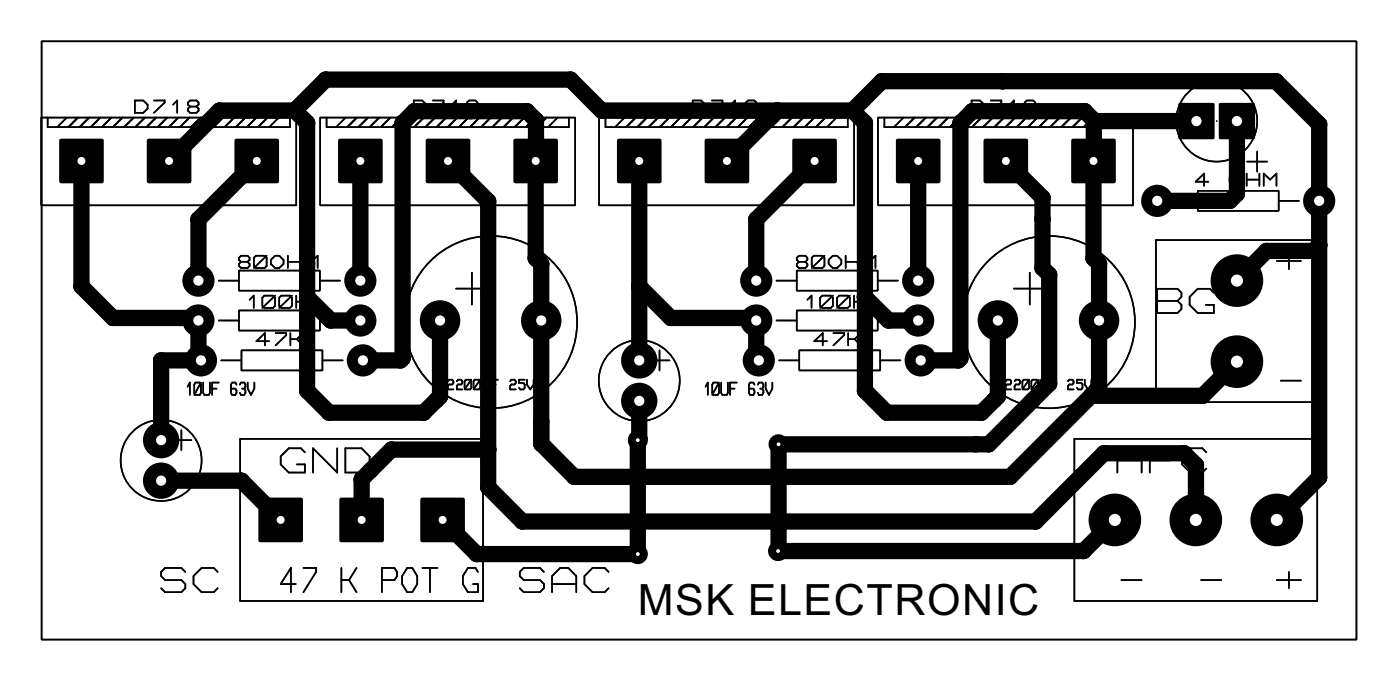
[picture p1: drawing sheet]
<svg xmlns="http://www.w3.org/2000/svg" width="88mm" height="43mm" viewBox="0 0 88 43" stroke-linecap="round" stroke-linejoin="round" font-family="sans-serif">
<defs><g id="words">
<text font-size="3" x="40" y="38.5">MSK ELECTRONIC</text>
</g></defs>
<g fill="#000">
<path d="M3.7 8.7h2.8l-.1 2.8-2.7-.1z" fill-rule="evenodd"/>
<path d="M9.2 8.7h2.7l.1 2.7-2.7 .1z" fill-rule="evenodd"/>
<path d="M14.7 8.7h2.7l.1 2.7-2.7 .1z" fill-rule="evenodd"/>
<path d="M21.2 8.7h2.7l.1 2.7-2.7 .1z" fill-rule="evenodd"/>
<path d="M26.7 8.7h2.7l.1 2.7-2.7 .1z" fill-rule="evenodd"/>
<path d="M32.3 8.7h2.7l-.1 2.8-2.7-.1z" fill-rule="evenodd"/>
<path d="M38.8 8.7h2.7l-.1 2.8-2.7-.1z" fill-rule="evenodd"/>
<path d="M44.3 8.7h2.7l-.1 2.8-2.7-.1z" fill-rule="evenodd"/>
<path d="M49.8 8.7h2.7l-.1 2.8-2.7-.1z" fill-rule="evenodd"/>
<path d="M56.2 8.7h2.7l.1 2.7-2.7 .1z" fill-rule="evenodd"/>
<path d="M61.7 8.7h2.8l-.1 2.8-2.7-.1z" fill-rule="evenodd"/>
<path d="M67.2 8.7h2.7l.1 2.7-2.7 .1z" fill-rule="evenodd"/>
<path d="M74 6.5h2.2v2.2h-2.2z" fill-rule="evenodd"/>
<path d="M76.5 6.5h2.2v2.2h-2.2z" fill-rule="evenodd"/>
<path d="M16.2 31.2h2.7l.1 2.7-2.7 .1z" fill-rule="evenodd"/>
<path d="M21.3 31.2h2.7l.1 2.7-2.8 .1z" fill-rule="evenodd"/>
<path d="M26.4 31.2h2.7v2.7l-2.7 .1z" fill-rule="evenodd"/>
<circle cx="5.1" cy="17.9" r=".51"/>
<circle cx="7.1" cy="19.9" r=".51"/>
<circle cx="12.3" cy="19.9" r=".51"/>
<circle cx="12.4" cy="17.6" r="1.01"/>
<circle cx="12.4" cy="13.7" r=".51"/>
<circle cx="13.8" cy="6.9" r=".51"/>
<circle cx="18.5" cy="6.9" r=".51"/>
<circle cx="19.3" cy="16.5" r=".51"/>
<circle cx="19.3" cy="18.6" r=".51"/>
<circle cx="19.3" cy="7.7" r=".51"/>
<circle cx="20.4" cy="5" r=".51"/>
<circle cx="20.5" cy="19.8" r=".51"/>
<circle cx="22.6" cy="17.6" r="1.01"/>
<circle cx="25.3" cy="7.7" r=".51"/>
<circle cx="26" cy="7" r=".51"/>
<circle cx="29.5" cy="7" r=".51"/>
<circle cx="30.6" cy="12.6" r=".51"/>
<circle cx="33.1" cy="7" r=".51"/>
<circle cx="33.6" cy="16.2" r=".51"/>
<circle cx="33.6" cy="7.5" r=".51"/>
<circle cx="33.6" cy="10.1" r=".51"/>
<circle cx="34" cy="16.5" r=".51"/>
<circle cx="35.8" cy="5" r=".51"/>
<circle cx="37.7" cy="6.9" r=".51"/>
<circle cx="40.1" cy="17.9" r=".51"/>
<circle cx="42.1" cy="19.9" r=".51"/>
<circle cx="47.3" cy="19.9" r=".51"/>
<circle cx="47.4" cy="17.6" r="1.01"/>
<circle cx="47.4" cy="13.7" r=".51"/>
<circle cx="48.8" cy="6.9" r=".51"/>
<circle cx="53.5" cy="6.9" r=".51"/>
<circle cx="54.3" cy="16.5" r=".51"/>
<circle cx="54.3" cy="7.7" r=".51"/>
<circle cx="54.3" cy="18.6" r=".51"/>
<circle cx="55.3" cy="5.1" r=".51"/>
<circle cx="55.5" cy="19.8" r=".51"/>
<circle cx="57.6" cy="17.6" r="1.01"/>
<circle cx="60.3" cy="7.7" r=".51"/>
<circle cx="61" cy="7" r=".51"/>
<circle cx="62.9" cy="5.1" r=".51"/>
<circle cx="64.5" cy="7" r=".51"/>
<circle cx="65.4" cy="16.8" r=".51"/>
<circle cx="65.4" cy="12.4" r=".51"/>
<circle cx="65.4" cy="13.7" r=".51"/>
<circle cx="65.8" cy="17.2" r=".51"/>
<circle cx="68.1" cy="7" r=".51"/>
<circle cx="68.6" cy="16.2" r=".51"/>
<circle cx="68.6" cy="7.5" r=".51"/>
<circle cx="68.6" cy="10.1" r=".51"/>
<circle cx="68.7" cy="7.6" r=".51"/>
<circle cx="69" cy="16.5" r=".51"/>
<circle cx="72.6" cy="12.6" r="1.01"/>
<circle cx="77.2" cy="12.6" r=".51"/>
<circle cx="77.6" cy="17.6" r="1.65"/>
<circle cx="77.6" cy="12.1" r=".51"/>
<circle cx="79.5" cy="15.7" r=".51"/>
<circle cx="80.1" cy="5.1" r=".51"/>
<circle cx="82.4" cy="15.7" r=".51"/>
<circle cx="82.8" cy="12.6" r="1.01"/>
<circle cx="82.8" cy="7.8" r=".51"/>
<circle cx="82.8" cy="15.4" r=".51"/>
<circle cx="10.1" cy="30.1" r="1.14"/>
<circle cx="10.1" cy="27.6" r="1.14"/>
<circle cx="10.1" cy="22.6" r=".51"/>
<circle cx="12.4" cy="20.1" r="1.01"/>
<circle cx="12.4" cy="22.4" r=".51"/>
<circle cx="12.6" cy="22.6" r="1.01"/>
<circle cx="15.1" cy="30.1" r=".51"/>
<circle cx="19.3" cy="24.5" r=".51"/>
<circle cx="20.6" cy="25.9" r=".51"/>
<circle cx="20.7" cy="20.1" r=".51"/>
<circle cx="22.6" cy="20.1" r="1.01"/>
<circle cx="22.7" cy="30" r=".51"/>
<circle cx="22.8" cy="22.6" r="1.01"/>
<circle cx="23.3" cy="29.5" r=".51"/>
<circle cx="24.6" cy="28.2" r=".51"/>
<circle cx="25.1" cy="22.6" r=".51"/>
<circle cx="25.3" cy="22.5" r=".51"/>
<circle cx="26.6" cy="25.9" r=".51"/>
<circle cx="27.4" cy="25.1" r=".51"/>
<circle cx="27.6" cy="20.1" r="1.27"/>
<circle cx="27.6" cy="24.8" r=".51"/>
<circle cx="29.9" cy="34.7" r=".51"/>
<circle cx="30.6" cy="30.5" r=".51"/>
<circle cx="30.6" cy="28.2" r=".51"/>
<circle cx="32.8" cy="32.7" r=".51"/>
<circle cx="34" cy="20.1" r="1.27"/>
<circle cx="34" cy="27.8" r=".51"/>
<circle cx="34" cy="26.4" r=".51"/>
<circle cx="36" cy="29.9" r=".51"/>
<circle cx="40" cy="34.7" r=".51"/>
<circle cx="40" cy="27.6" r=".51"/>
<circle cx="40" cy="34.7" r=".63"/>
<circle cx="40" cy="27.6" r=".63"/>
<circle cx="40.1" cy="25.1" r="1.14"/>
<circle cx="40.1" cy="22.6" r="1.14"/>
<circle cx="40.1" cy="27.5" r=".51"/>
<circle cx="47.4" cy="20.1" r="1.01"/>
<circle cx="47.4" cy="22.4" r=".51"/>
<circle cx="47.6" cy="22.6" r="1.01"/>
<circle cx="48.8" cy="34.5" r=".51"/>
<circle cx="48.8" cy="34.5" r=".63"/>
<circle cx="48.8" cy="27.8" r=".51"/>
<circle cx="48.8" cy="27.9" r=".63"/>
<circle cx="48.8" cy="27.8" r=".38"/>
<circle cx="54.3" cy="24.5" r=".51"/>
<circle cx="55.6" cy="25.9" r=".51"/>
<circle cx="55.7" cy="20.1" r=".51"/>
<circle cx="57.6" cy="20.1" r="1.01"/>
<circle cx="57.8" cy="22.6" r="1.01"/>
<circle cx="60.1" cy="22.6" r=".51"/>
<circle cx="60.3" cy="22.5" r=".51"/>
<circle cx="61.2" cy="27.8" r=".51"/>
<circle cx="61.6" cy="25.9" r=".51"/>
<circle cx="62" cy="27.8" r=".51"/>
<circle cx="62.4" cy="25.1" r=".51"/>
<circle cx="62.6" cy="20.1" r="1.27"/>
<circle cx="62.6" cy="24.8" r=".51"/>
<circle cx="63.4" cy="29.9" r=".51"/>
<circle cx="64.8" cy="25.1" r=".51"/>
<circle cx="65" cy="32.7" r=".51"/>
<circle cx="65.8" cy="24" r=".51"/>
<circle cx="68" cy="34.5" r=".51"/>
<circle cx="68.5" cy="24.8" r=".51"/>
<circle cx="69" cy="20.1" r="1.27"/>
<circle cx="69" cy="24.3" r=".51"/>
<circle cx="69.3" cy="28.4" r=".51"/>
<circle cx="69.9" cy="32.6" r="1.65"/>
<circle cx="74.3" cy="28.4" r=".51"/>
<circle cx="75" cy="32.6" r="1.65"/>
<circle cx="75" cy="29.1" r=".51"/>
<circle cx="75" cy="32.6" r=".51"/>
<circle cx="75.5" cy="24.8" r=".51"/>
<circle cx="77.6" cy="22.7" r="1.65"/>
<circle cx="80.1" cy="32.6" r="1.65"/>
<circle cx="82.8" cy="29.9" r=".51"/>
</g>
<g fill="none" stroke="#000" stroke-width=".1">
<path d="M2.6 7.4h16v5.5h-16zM2.6 2.6h82.5v37.5h-82.5zM3 7.4v.6h15.2v-.6M4.2 7.4l-.6 .6M4.9 7.4l-.6 .6M5.6 7.4l-.6 .6M6.3 7.4l-.6 .6M7 7.4l-.6 .6M7.7 7.4l-.6 .6M8.4 7.4l-.6 .6M8.5 6.3h.5l.3 .3v.2l-.3 .3h-.5zM9.1 7.4l-.6 .6"/>
<path d="M9.7 6.3h.6v.1l-.6 .7M9.8 7.4l-.6 .6M10.5 7.4l-.6 .6M10.9 6.6l.2-.3v.8M11.2 7.4l-.6 .6M11.9 7.4l-.6 .6M11.9 6.7l-.1-.1v-.2l.1-.1h.4l.2 .1-.2 .3M11.9 6.7l-.1 .1v.1l.1 .2h.4l.2-.2-.2-.2M11.9 6.7h.4M12.6 7.4l-.6 .6M13.3 7.4l-.6 .6M13.7 17.6h1.3"/>
<path d="M14 7.4l-.6 .6M14.7 7.4l-.6 .6M15 17h5.1v1.2h-5.1zM15 19.5h5.1v1.2h-5.1zM15.1 16.4l-.1-.1v-.1l.1-.2h.4l.2 .2-.2 .2M15.1 16.4l-.1 .1v.2l.1 .1h.4l.2-.1-.2-.3M15.1 16.4h.4M15.4 7.4l-.6 .6M15.7 18.8l.2-.3v.8M16.1 16h.5l.1 .2v.5l-.1 .1h-.5l-.2-.1v-.5zM16.1 7.4l-.6 .6M16.6 18.5h.5l.2 .2v.5l-.2 .1h-.5l-.1-.1v-.5z"/>
<path d="M16.7 16l-.8 .8M16.8 7.4l-.6 .6M17 16.3l.3-.3h.2l.3 .3v.2l-.3 .3h-.2l-.3-.3zM17.3 18.5l-.8 .8M17.5 7.4l-.6 .6M17.5 18.7l.1-.2h.6l.1 .2v.5l-.1 .1h-.6l-.1-.1zM18.1 16.4h.8M18.1 16v.8M18.3 18.5l-.8 .8M18.6 18.5v.8M18.6 18.9h.4M18.9 16v.8"/>
<path d="M19 18.9l.4 .4M19.1 16.8v-.8l.4 .4 .4-.4v.8M19.4 18.5l-.4 .4M20.1 17.6h1.2M20.1 7.4h16v5.5h-16zM20.5 7.4v.6h15.2v-.6M21.7 7.4l-.6 .6M22.4 7.4l-.6 .6M23.1 7.4l-.6 .6M23.8 7.4l-.6 .6M24.5 7.4l-.6 .6M25.2 7.4l-.6 .6"/>
<path d="M25.9 7.4l-.6 .6M26 6.3h.5l.3 .3v.2l-.3 .3h-.5zM26.6 7.4l-.6 .6M27.2 6.3h.6v.1l-.6 .7M27.3 7.4l-.6 .6M28 7.4l-.6 .6M28.4 6.6l.2-.3v.8M28.6 18.1h2M28.7 7.4l-.6 .6M29.4 7.4l-.6 .6M29.4 6.7l-.1-.1v-.2l.1-.1h.4l.2 .1-.2 .3M29.4 6.7l-.1 .1v.1l.1 .2h.4l.2-.2-.2-.2"/>
<path d="M29.4 6.7h.4M29.6 17.1v2M30.1 7.4l-.6 .6M30.8 7.4l-.6 .6M31.5 7.4l-.6 .6M32.2 7.4l-.6 .6M32.9 7.4l-.6 .6M33.6 7.4l-.6 .6M34.3 7.4l-.6 .6M35 7.4l-.6 .6M37.6 7.4h16v5.5h-16zM38 7.4v.6h15.2v-.6"/>
<path d="M39.2 7.4l-.6 .6M39.9 7.4l-.6 .6M40.6 7.4l-.6 .6M41.3 7.4l-.6 .6M42 7.4l-.6 .6M42.7 7.4l-.6 .6M43.4 7.4l-.6 .6M43.5 6.3h.5l.3 .3v.2l-.3 .3h-.5zM44.1 7.4l-.6 .6M44.7 6.3h.6v.1l-.6 .7M44.8 7.4l-.6 .6M45.5 7.4l-.6 .6"/>
<path d="M45.9 6.6l.2-.3v.8M46.2 7.4l-.6 .6M46.9 7.4l-.6 .6M46.9 6.7l-.1-.1v-.2l.1-.1h.4l.2 .1-.2 .3M46.9 6.7l-.1 .1v.1l.1 .2h.4l.2-.2-.2-.2M46.9 6.7h.4M47.6 7.4l-.6 .6M48.3 7.4l-.6 .6M48.7 17.6h1.3M49 7.4l-.6 .6M49.7 7.4l-.6 .6M50 17h5.1v1.2h-5.1z"/>
<path d="M50 19.5h5.1v1.2h-5.1zM50.1 16.4l-.1-.1v-.1l.1-.2h.4l.2 .2-.2 .2M50.1 16.4h.4M50.1 16.4l-.1 .1v.2l.1 .1h.4l.2-.1-.2-.3M50.4 7.4l-.6 .6M50.7 18.8l.2-.3v.8M51.1 16h.5l.1 .2v.5l-.1 .1h-.5l-.2-.1v-.5zM51.1 7.4l-.6 .6M51.6 18.5h.5l.2 .2v.5l-.2 .1h-.5l-.1-.1v-.5zM51.7 16l-.8 .8M51.8 7.4l-.6 .6M52 16.3l.3-.3h.2l.3 .3v.2l-.3 .3h-.2l-.3-.3z"/>
<path d="M52.3 18.5l-.8 .8M52.5 7.4l-.6 .6M52.6 18.5h.6l.1 .2v.5l-.1 .1h-.6l-.1-.1v-.5zM53.1 16.4h.8M53.1 16v.8M53.3 18.5l-.8 .8M53.6 18.9h.4M53.6 18.5v.8M53.9 16v.8M54 18.9l.4 .4M54.1 16.8v-.8l.4 .4 .4-.4v.8M54.4 18.5l-.4 .4"/>
<path d="M55.1 17.6h1.2M55.1 7.4h16v5.5h-16zM55.5 7.4v.6h15.2v-.6M56.7 7.4l-.6 .6M57.4 7.4l-.6 .6M58.1 7.4l-.6 .6M58.8 7.4l-.6 .6M59.5 7.4l-.6 .6M60.2 7.4l-.6 .6M60.9 7.4l-.6 .6M61 6.3h.5l.3 .3v.2l-.3 .3h-.5zM61.6 7.4l-.6 .6"/>
<path d="M62.2 6.3h.6v.1l-.6 .7M62.3 7.4l-.6 .6M63 7.4l-.6 .6M63.4 6.6l.2-.3v.8M63.6 18.1h2M63.7 7.4l-.6 .6M64.4 7.4l-.6 .6M64.4 6.7l-.1-.1v-.2l.1-.1h.4l.2 .1-.2 .3M64.4 6.7l-.1 .1v.1l.1 .2h.4l.2-.2-.2-.2M64.4 6.7h.4M64.6 17.1v2M65.1 7.4l-.6 .6"/>
<path d="M65.8 7.4l-.6 .6M66.5 7.4l-.6 .6M67.2 7.4l-.6 .6M67.9 7.4l-.6 .6M68.6 7.4l-.6 .6M69.3 7.4l-.6 .6M70 7.4l-.6 .6M72.5 15h10.2v10.2h-10.2zM72.6 18.1h1.3l.2 .2v.3l-.2 .3 .2 .2v.3l-.2 .2h-1.3zM72.6 18.9h1.3M73.9 12.6h1.2M75.1 12h5.1v1.2h-5.1z"/>
<path d="M75.8 11.4h-.8l.5-.5v.7M76.2 18.3l-.3-.2h-.8l-.5 .5v.5l.5 .5h1.1v-.5h-.5M76.3 7.6h.1M77.1 11.1l.3-.2h.3l.2 .2v.3l-.2 .2h-.3l-.3-.2zM78.2 10.9v.7M78.2 11.3h.8M78.2 10.1h1.3M78.9 9.5v1.3M79 10.9v.7M79.3 11.6v-.7l.4 .4 .4-.4v.7M80.1 16.4h1.5M80.2 12.6h1.3"/>
<path d="M80.9 15.8v1.1M10.7 27.6h1.3M11.4 27v1.2M11.6 35.8l-.2-.2h-1l-.3 .2v.3l.3 .3h1l.2 .2v.3l-.2 .2h-1l-.3-.2M11.8 24.2l.1-.2v.7M12.3 24h.2l.1 .1-.1 .6h-.2l-.1-.1zM12.6 24l-.4 .7M12.7 24l.1 .7h.3l.1-.1v-.6M13.3 24.4h.3M13.7 35.8l-.3-.2h-.8l-.5 .5v.5l.5 .5h.8l.3-.2M13.7 20.1h1.3M13.7 24h-.4v.7"/>
<path d="M13.9 22.6h1.2M14.8 24.1v-.1h-.2l-.1 .1v.5l.1 .1h.2v-.1v-.2h-.3M15 24.1l.1-.1h.2l.1 .1-.1 .3M15.1 27.5h15.2v10.2h-15.2zM15.1 22h5.1v1.2h-5.1zM15.2 24.4h.1M15.3 24.4l.1 .1-.1 .2h-.2l-.1-.1M15.5 24v.4l.2 .3 .3-.3v-.4M16.9 21.4h-.8l.5-.5v.7M17.3 20.9h.7v.1l-.7 .6M18.2 20.9v.7M18.2 21.3h.4"/>
<path d="M18.6 36.6h-1l.6-1v1.5M18.6 21.3l.4 .3M19 20.9l-.4 .4M19 35.6h.8v.2l-.8 1.3M19.1 28.3l-.2-.2h-.8l-.5 .5v.5l.5 .5h1v-.5h-.5M20.1 20.1h1.2M20.2 22.6h1.3M21.2 28.1v1.5l-1.6-1.5v1.5M21.4 36.4h.5M21.4 35.6v1.5M21.7 28.1h1l.5 .5v.5l-.5 .5h-1zM21.9 36.4l.5 .7"/>
<path d="M22.4 35.6l-.5 .8M24 36.4h.7l.2-.3v-.3l-.2-.2h-.7v1.5M25.5 35.6h.4l.3 .5v.5l-.3 .5h-.4l-.3-.5v-.5zM26.5 35.6h.9M27 35.6v1.5M28.1 23.9l.1-.1h.2v.1v.2h-.2l-.1 .1v.2h.3M28.7 23.9v-.1h.2l.1 .1-.1 .2h-.2v.1v.2h.3M29.2 23.8h.3l.1 .1-.1 .5h-.3l-.1-.1zM29.6 23.8l-.5 .6M29.8 23.8h.3v.1v.5h-.3l-.1-.1zM30 35.8l-.2-.2h-.4l-.4 .5v.5l.4 .5h.6v-.5h-.3M30.1 23.8l-.4 .6"/>
<path d="M30.3 23.8v.6h.3l.1-.1v-.5M30.8 24.1h.3M31.2 23.8h-.4v.6M32 23.9l.1-.1h.2l.1 .1-.1 .2h-.2l-.1 .1v.2h.4M32.9 23.8h-.3v.2h.2l.1 .1-.1 .3h-.2v-.1M33.1 23.8v.3l.2 .3 .2-.3v-.3M34.1 35.8l-.2-.2h-1l-.3 .2v.3l.3 .3h1l.2 .2v.3l-.2 .2h-1l-.3-.2M34.6 36.6h1.6M34.6 37.1v-1l.5-.5h.6l.5 .5v1M38.2 35.8l-.3-.2h-.7l-.5 .5v.5l.5 .5h.7l.3-.2M40.7 22.6h1.3M41.4 22v1.2"/>
<path d="M44.3 24.2l.1-.2v.7M44.8 24h.2l.1 .1-.1 .6h-.2l-.1-.1zM45.1 24l-.4 .7M45.2 24l.1 .7h.3l.1-.1v-.6M45.8 24.4h.3M46.2 24h-.4v.7M47.3 24.1v-.1h-.2l-.1 .1v.5l.1 .1h.2v-.1v-.2h-.3M47.5 24.1l.1-.1h.2l.1 .1-.1 .3M47.7 24.4h.1M47.8 24.4l.1 .1-.1 .2h-.2l-.1-.1M48 24v.4l.2 .3 .3-.3v-.4M48.7 20.1h1.3"/>
<path d="M48.9 22.6h1.2M50.1 22h5.1v1.2h-5.1zM51.9 21.4h-.8l.5-.5v.7M52.3 20.9h.7v.1l-.7 .6M53.2 21.3h.4M53.2 20.9v.7M53.6 21.3l.4 .3M54 20.9l-.4 .4M55.1 20.1h1.2M55.2 22.6h1.3M63.1 23.9l.1-.1h.2v.1v.2h-.2l-.1 .1v.2h.3M63.7 23.9v-.1h.2l.1 .1-.1 .2h-.2v.1v.2h.3"/>
<path d="M64.2 23.8h.3l.1 .1-.1 .5h-.3l-.1-.1zM64.6 23.8l-.5 .6M64.8 23.8h.3v.1v.5h-.3l-.1-.1zM65.1 23.8l-.4 .6M65.3 23.8v.6h.3l.1-.1v-.5M65.8 24.1h.3M66.2 23.8h-.4v.6M67 23.9l.1-.1h.2l.1 .1-.1 .2h-.2l-.1 .1v.2h.4M67.4 27.5h15.2v10.2h-15.2zM67.9 23.8h-.3v.2h.2l.1 .1-.1 .3h-.2v-.1M68.1 23.8v.3l.2 .3 .2-.3v-.3M70.1 28.1v1.5"/>
<path d="M70.1 28.9h1.5M70.4 36.4h1.2M71.6 28.1v1.5M72.1 28.9h1.3l.3-.3v-.3l-.3-.2h-1.3v1.5M75.4 36.4h1.2M75.7 28.3l-.3-.2h-.7l-.5 .5v.5l.5 .5h.7l.3-.2M80.1 36.4h1.5M80.4 23.9h1.2M80.9 35.8v1.1"/>
<circle cx="76.3" cy="7.6" r="2.54"/>
<circle cx="10.1" cy="28.9" r="2.54"/>
<circle cx="30.8" cy="20.2" r="5.4"/>
<circle cx="40.1" cy="23.9" r="2.54"/>
<circle cx="65.8" cy="20.2" r="5.4"/>
</g>
<g fill="none" stroke="#000" stroke-width="1">
<path d="M5.1 10.1v7.8l2 2h5.2l.1 .2v2.3l.2 .2h-2.5v5M16.1 10.1l-3.7 3.6v3.9M18.5 6.9l.8 .8v16.8l1.3 1.4h6l1-1.1v-4.7M18.5 6.9h-4.7l-3.2 3.2M18.5 6.9l1.9-1.9h15.4l1.9 1.9h15.8M19.3 18.6l1.4 1.5h1.9M22.6 10.1v7.5M28.1 10.1l2.5 2.5v17.9l2.2 2.2h32.2l4.3-4.3h5l.7 .7v3.5M40.1 17.9l2 2h5.2l.1 .2v2.3l.2 .2M40.1 10.1v12.5M48.8 6.9l-3.2 3.2M51.1 10.1l-3.7 3.6v3.9"/>
<path d="M53.5 6.9l.8 .8v16.8l1.3 1.4h6l1-1.1v-4.7M53.5 6.9l1.8-1.8h24.8l2.7 2.7v22.1l-2.7 2.7M54.3 18.6l1.4 1.5h1.9M57.6 10.1v7.5M63.1 10.1l2.3 2.3v4.4l.4 .4v6.8l-3.8 3.8h-13.2v6.7h19.2l1.9-1.9M68.6 7.5v8.7l.4 .3v7.8l-.5 .5M75.1 7.6h-6.4l-.6-.6h-7.1l-.7 .7v14.8l-.2 .1h-2.3M77.6 7.6v4.5l-.4 .5h-4.6M82.8 15.4l-.4 .3h-2.9l-1.9 1.9M10.1 30.1h5l2.5 2.5M22.8 22.6h2.3l.2-.1v-14.8l.7-.7h7.1l.5 .5v8.7l.4 .3v11.3l2 2.1h27.4l5.1-5.1M30.6 28.2h-6l-1.9 1.8v2.6"/>
<path d="M40.1 25.1v2.4l-.1 .1v7.1h-10.1l-2.1-2.1M75 32.6h.1M77.6 22.7l-2.1 2.1h-7"/>
</g>
<circle cx="48.8" cy="27.8" r=".12" fill="#fff"/>
<circle cx="48.8" cy="34.5" r=".38" fill="#000"/>
<circle cx="48.8" cy="34.5" r=".12" fill="#fff"/>
<circle cx="40" cy="27.6" r=".38" fill="#000"/>
<circle cx="40" cy="27.6" r=".12" fill="#fff"/>
<circle cx="40" cy="34.7" r=".38" fill="#000"/>
<circle cx="40" cy="34.7" r=".12" fill="#fff"/>
<path d="M3.8 8.8h2.6v2.6h-2.6z" fill="#000"/>
<circle cx="5.1" cy="10.1" r=".25" fill="#fff"/>
<path d="M9.3 8.8h2.6v2.6h-2.6z" fill="#000"/>
<circle cx="10.6" cy="10.1" r=".25" fill="#fff"/>
<path d="M14.8 8.8h2.6v2.6h-2.6z" fill="#000"/>
<circle cx="16.1" cy="10.1" r=".25" fill="#fff"/>
<path d="M21.3 8.8h2.6v2.6h-2.6z" fill="#000"/>
<circle cx="22.6" cy="10.1" r=".25" fill="#fff"/>
<path d="M26.8 8.8h2.6v2.6h-2.6z" fill="#000"/>
<circle cx="28.1" cy="10.1" r=".25" fill="#fff"/>
<path d="M32.3 8.8h2.6v2.6h-2.6z" fill="#000"/>
<circle cx="33.6" cy="10.1" r=".25" fill="#fff"/>
<circle cx="22.6" cy="17.6" r=".89" fill="#000"/>
<circle cx="22.6" cy="17.6" r=".32" fill="#fff"/>
<circle cx="12.4" cy="17.6" r=".89" fill="#000"/>
<circle cx="12.4" cy="17.6" r=".32" fill="#fff"/>
<circle cx="22.6" cy="20.1" r=".89" fill="#000"/>
<circle cx="22.6" cy="20.1" r=".32" fill="#fff"/>
<circle cx="12.4" cy="20.1" r=".89" fill="#000"/>
<circle cx="12.4" cy="20.1" r=".32" fill="#fff"/>
<circle cx="12.6" cy="22.6" r=".89" fill="#000"/>
<circle cx="12.6" cy="22.6" r=".32" fill="#fff"/>
<circle cx="22.8" cy="22.6" r=".89" fill="#000"/>
<circle cx="22.8" cy="22.6" r=".32" fill="#fff"/>
<circle cx="27.6" cy="20.1" r="1.14" fill="#000"/>
<circle cx="27.6" cy="20.1" r=".32" fill="#fff"/>
<circle cx="34" cy="20.1" r="1.14" fill="#000"/>
<circle cx="34" cy="20.1" r=".32" fill="#fff"/>
<path d="M38.8 8.8h2.6v2.6h-2.6z" fill="#000"/>
<circle cx="40.1" cy="10.1" r=".25" fill="#fff"/>
<path d="M44.3 8.8h2.6v2.6h-2.6z" fill="#000"/>
<circle cx="45.6" cy="10.1" r=".25" fill="#fff"/>
<path d="M49.8 8.8h2.6v2.6h-2.6z" fill="#000"/>
<circle cx="51.1" cy="10.1" r=".25" fill="#fff"/>
<path d="M56.3 8.8h2.6v2.6h-2.6z" fill="#000"/>
<circle cx="57.6" cy="10.1" r=".25" fill="#fff"/>
<path d="M61.8 8.8h2.6v2.6h-2.6z" fill="#000"/>
<circle cx="63.1" cy="10.1" r=".25" fill="#fff"/>
<path d="M67.3 8.8h2.6v2.6h-2.6z" fill="#000"/>
<circle cx="68.6" cy="10.1" r=".25" fill="#fff"/>
<circle cx="57.6" cy="17.6" r=".89" fill="#000"/>
<circle cx="57.6" cy="17.6" r=".32" fill="#fff"/>
<circle cx="47.4" cy="17.6" r=".89" fill="#000"/>
<circle cx="47.4" cy="17.6" r=".32" fill="#fff"/>
<circle cx="57.6" cy="20.1" r=".89" fill="#000"/>
<circle cx="57.6" cy="20.1" r=".32" fill="#fff"/>
<circle cx="47.4" cy="20.1" r=".89" fill="#000"/>
<circle cx="47.4" cy="20.1" r=".32" fill="#fff"/>
<circle cx="47.6" cy="22.6" r=".89" fill="#000"/>
<circle cx="47.6" cy="22.6" r=".32" fill="#fff"/>
<circle cx="57.8" cy="22.6" r=".89" fill="#000"/>
<circle cx="57.8" cy="22.6" r=".32" fill="#fff"/>
<circle cx="62.6" cy="20.1" r="1.14" fill="#000"/>
<circle cx="62.6" cy="20.1" r=".32" fill="#fff"/>
<circle cx="69" cy="20.1" r="1.14" fill="#000"/>
<circle cx="69" cy="20.1" r=".32" fill="#fff"/>
<circle cx="10.1" cy="27.6" r="1.01" fill="#000"/>
<circle cx="10.1" cy="27.6" r=".32" fill="#fff"/>
<circle cx="10.1" cy="30.1" r="1.01" fill="#000"/>
<circle cx="10.1" cy="30.1" r=".32" fill="#fff"/>
<circle cx="40.1" cy="22.6" r="1.01" fill="#000"/>
<circle cx="40.1" cy="22.6" r=".32" fill="#fff"/>
<circle cx="40.1" cy="25.1" r="1.01" fill="#000"/>
<circle cx="40.1" cy="25.1" r=".32" fill="#fff"/>
<circle cx="77.6" cy="17.6" r="1.52" fill="#000"/>
<circle cx="77.6" cy="17.6" r=".38" fill="#fff"/>
<circle cx="77.6" cy="22.7" r="1.52" fill="#000"/>
<circle cx="77.6" cy="22.7" r=".38" fill="#fff"/>
<circle cx="80.1" cy="32.6" r="1.52" fill="#000"/>
<circle cx="80.1" cy="32.6" r=".38" fill="#fff"/>
<circle cx="75" cy="32.6" r="1.52" fill="#000"/>
<circle cx="75" cy="32.6" r=".38" fill="#fff"/>
<circle cx="69.9" cy="32.6" r="1.52" fill="#000"/>
<circle cx="69.9" cy="32.6" r=".38" fill="#fff"/>
<path d="M76.6 6.6h2v2h-2z" fill="#000"/>
<circle cx="77.6" cy="7.6" r=".32" fill="#fff"/>
<path d="M74.1 6.6h2v2h-2z" fill="#000"/>
<circle cx="75.1" cy="7.6" r=".32" fill="#fff"/>
<circle cx="72.6" cy="12.6" r=".89" fill="#000"/>
<circle cx="72.6" cy="12.6" r=".32" fill="#fff"/>
<circle cx="82.8" cy="12.6" r=".89" fill="#000"/>
<circle cx="82.8" cy="12.6" r=".32" fill="#fff"/>
<path d="M16.3 31.3h2.6v2.6h-2.6z" fill="#000"/>
<circle cx="17.6" cy="32.6" r=".25" fill="#fff"/>
<path d="M21.4 31.3h2.6v2.6h-2.6z" fill="#000"/>
<circle cx="22.7" cy="32.6" r=".25" fill="#fff"/>
<path d="M26.5 31.3h2.5v2.6h-2.5z" fill="#000"/>
<circle cx="27.8" cy="32.6" r=".25" fill="#fff"/>
<circle cx="40" cy="34.7" r=".51" fill="#000"/>
<circle cx="40" cy="34.7" r=".12" fill="#fff"/>
<circle cx="40" cy="27.6" r=".51" fill="#000"/>
<circle cx="40" cy="27.6" r=".12" fill="#fff"/>
<circle cx="48.8" cy="27.8" r=".51" fill="#000"/>
<circle cx="48.8" cy="27.8" r=".12" fill="#fff"/>
<circle cx="48.8" cy="34.5" r=".51" fill="#000"/>
<circle cx="48.8" cy="34.5" r=".12" fill="#fff"/>
<g fill="none" stroke="#000" stroke-width=".1">
<path d="M2.6 7.4h16v5.5h-16zM2.6 2.6h82.5v37.5h-82.5zM3 7.4v.6h15.2v-.6M4.2 7.4l-.6 .6M4.9 7.4l-.6 .6M5.6 7.4l-.6 .6M6.3 7.4l-.6 .6M7 7.4l-.6 .6M7.7 7.4l-.6 .6M8.4 7.4l-.6 .6M8.5 6.3h.5l.3 .3v.2l-.3 .3h-.5zM9.1 7.4l-.6 .6"/>
<path d="M9.7 6.3h.6v.1l-.6 .7M9.8 7.4l-.6 .6M10.5 7.4l-.6 .6M10.9 6.6l.2-.3v.8M11.2 7.4l-.6 .6M11.9 7.4l-.6 .6M11.9 6.7l-.1-.1v-.2l.1-.1h.4l.2 .1-.2 .3M11.9 6.7l-.1 .1v.1l.1 .2h.4l.2-.2-.2-.2M11.9 6.7h.4M12.6 7.4l-.6 .6M13.3 7.4l-.6 .6M13.7 17.6h1.3"/>
<path d="M14 7.4l-.6 .6M14.7 7.4l-.6 .6M15 17h5.1v1.2h-5.1zM15 19.5h5.1v1.2h-5.1zM15.1 16.4l-.1-.1v-.1l.1-.2h.4l.2 .2-.2 .2M15.1 16.4l-.1 .1v.2l.1 .1h.4l.2-.1-.2-.3M15.1 16.4h.4M15.4 7.4l-.6 .6M15.7 18.8l.2-.3v.8M16.1 16h.5l.1 .2v.5l-.1 .1h-.5l-.2-.1v-.5zM16.1 7.4l-.6 .6M16.6 18.5h.5l.2 .2v.5l-.2 .1h-.5l-.1-.1v-.5z"/>
<path d="M16.7 16l-.8 .8M16.8 7.4l-.6 .6M17 16.3l.3-.3h.2l.3 .3v.2l-.3 .3h-.2l-.3-.3zM17.3 18.5l-.8 .8M17.5 7.4l-.6 .6M17.5 18.7l.1-.2h.6l.1 .2v.5l-.1 .1h-.6l-.1-.1zM18.1 16.4h.8M18.1 16v.8M18.3 18.5l-.8 .8M18.6 18.5v.8M18.6 18.9h.4M18.9 16v.8"/>
<path d="M19 18.9l.4 .4M19.1 16.8v-.8l.4 .4 .4-.4v.8M19.4 18.5l-.4 .4M20.1 17.6h1.2M20.1 7.4h16v5.5h-16zM20.5 7.4v.6h15.2v-.6M21.7 7.4l-.6 .6M22.4 7.4l-.6 .6M23.1 7.4l-.6 .6M23.8 7.4l-.6 .6M24.5 7.4l-.6 .6M25.2 7.4l-.6 .6"/>
<path d="M25.9 7.4l-.6 .6M26 6.3h.5l.3 .3v.2l-.3 .3h-.5zM26.6 7.4l-.6 .6M27.2 6.3h.6v.1l-.6 .7M27.3 7.4l-.6 .6M28 7.4l-.6 .6M28.4 6.6l.2-.3v.8M28.6 18.1h2M28.7 7.4l-.6 .6M29.4 7.4l-.6 .6M29.4 6.7l-.1-.1v-.2l.1-.1h.4l.2 .1-.2 .3M29.4 6.7l-.1 .1v.1l.1 .2h.4l.2-.2-.2-.2"/>
<path d="M29.4 6.7h.4M29.6 17.1v2M30.1 7.4l-.6 .6M30.8 7.4l-.6 .6M31.5 7.4l-.6 .6M32.2 7.4l-.6 .6M32.9 7.4l-.6 .6M33.6 7.4l-.6 .6M34.3 7.4l-.6 .6M35 7.4l-.6 .6M37.6 7.4h16v5.5h-16zM38 7.4v.6h15.2v-.6"/>
<path d="M39.2 7.4l-.6 .6M39.9 7.4l-.6 .6M40.6 7.4l-.6 .6M41.3 7.4l-.6 .6M42 7.4l-.6 .6M42.7 7.4l-.6 .6M43.4 7.4l-.6 .6M43.5 6.3h.5l.3 .3v.2l-.3 .3h-.5zM44.1 7.4l-.6 .6M44.7 6.3h.6v.1l-.6 .7M44.8 7.4l-.6 .6M45.5 7.4l-.6 .6"/>
<path d="M45.9 6.6l.2-.3v.8M46.2 7.4l-.6 .6M46.9 7.4l-.6 .6M46.9 6.7l-.1-.1v-.2l.1-.1h.4l.2 .1-.2 .3M46.9 6.7l-.1 .1v.1l.1 .2h.4l.2-.2-.2-.2M46.9 6.7h.4M47.6 7.4l-.6 .6M48.3 7.4l-.6 .6M48.7 17.6h1.3M49 7.4l-.6 .6M49.7 7.4l-.6 .6M50 17h5.1v1.2h-5.1z"/>
<path d="M50 19.5h5.1v1.2h-5.1zM50.1 16.4l-.1-.1v-.1l.1-.2h.4l.2 .2-.2 .2M50.1 16.4h.4M50.1 16.4l-.1 .1v.2l.1 .1h.4l.2-.1-.2-.3M50.4 7.4l-.6 .6M50.7 18.8l.2-.3v.8M51.1 16h.5l.1 .2v.5l-.1 .1h-.5l-.2-.1v-.5zM51.1 7.4l-.6 .6M51.6 18.5h.5l.2 .2v.5l-.2 .1h-.5l-.1-.1v-.5zM51.7 16l-.8 .8M51.8 7.4l-.6 .6M52 16.3l.3-.3h.2l.3 .3v.2l-.3 .3h-.2l-.3-.3z"/>
<path d="M52.3 18.5l-.8 .8M52.5 7.4l-.6 .6M52.6 18.5h.6l.1 .2v.5l-.1 .1h-.6l-.1-.1v-.5zM53.1 16.4h.8M53.1 16v.8M53.3 18.5l-.8 .8M53.6 18.9h.4M53.6 18.5v.8M53.9 16v.8M54 18.9l.4 .4M54.1 16.8v-.8l.4 .4 .4-.4v.8M54.4 18.5l-.4 .4"/>
<path d="M55.1 17.6h1.2M55.1 7.4h16v5.5h-16zM55.5 7.4v.6h15.2v-.6M56.7 7.4l-.6 .6M57.4 7.4l-.6 .6M58.1 7.4l-.6 .6M58.8 7.4l-.6 .6M59.5 7.4l-.6 .6M60.2 7.4l-.6 .6M60.9 7.4l-.6 .6M61 6.3h.5l.3 .3v.2l-.3 .3h-.5zM61.6 7.4l-.6 .6"/>
<path d="M62.2 6.3h.6v.1l-.6 .7M62.3 7.4l-.6 .6M63 7.4l-.6 .6M63.4 6.6l.2-.3v.8M63.6 18.1h2M63.7 7.4l-.6 .6M64.4 7.4l-.6 .6M64.4 6.7l-.1-.1v-.2l.1-.1h.4l.2 .1-.2 .3M64.4 6.7l-.1 .1v.1l.1 .2h.4l.2-.2-.2-.2M64.4 6.7h.4M64.6 17.1v2M65.1 7.4l-.6 .6"/>
<path d="M65.8 7.4l-.6 .6M66.5 7.4l-.6 .6M67.2 7.4l-.6 .6M67.9 7.4l-.6 .6M68.6 7.4l-.6 .6M69.3 7.4l-.6 .6M70 7.4l-.6 .6M72.5 15h10.2v10.2h-10.2zM72.6 18.1h1.3l.2 .2v.3l-.2 .3 .2 .2v.3l-.2 .2h-1.3zM72.6 18.9h1.3M73.9 12.6h1.2M75.1 12h5.1v1.2h-5.1z"/>
<path d="M75.8 11.4h-.8l.5-.5v.7M76.2 18.3l-.3-.2h-.8l-.5 .5v.5l.5 .5h1.1v-.5h-.5M76.3 7.6h.1M77.1 11.1l.3-.2h.3l.2 .2v.3l-.2 .2h-.3l-.3-.2zM78.2 10.9v.7M78.2 11.3h.8M78.2 10.1h1.3M78.9 9.5v1.3M79 10.9v.7M79.3 11.6v-.7l.4 .4 .4-.4v.7M80.1 16.4h1.5M80.2 12.6h1.3"/>
<path d="M80.9 15.8v1.1M10.7 27.6h1.3M11.4 27v1.2M11.6 35.8l-.2-.2h-1l-.3 .2v.3l.3 .3h1l.2 .2v.3l-.2 .2h-1l-.3-.2M11.8 24.2l.1-.2v.7M12.3 24h.2l.1 .1-.1 .6h-.2l-.1-.1zM12.6 24l-.4 .7M12.7 24l.1 .7h.3l.1-.1v-.6M13.3 24.4h.3M13.7 35.8l-.3-.2h-.8l-.5 .5v.5l.5 .5h.8l.3-.2M13.7 20.1h1.3M13.7 24h-.4v.7"/>
<path d="M13.9 22.6h1.2M14.8 24.1v-.1h-.2l-.1 .1v.5l.1 .1h.2v-.1v-.2h-.3M15 24.1l.1-.1h.2l.1 .1-.1 .3M15.1 27.5h15.2v10.2h-15.2zM15.1 22h5.1v1.2h-5.1zM15.2 24.4h.1M15.3 24.4l.1 .1-.1 .2h-.2l-.1-.1M15.5 24v.4l.2 .3 .3-.3v-.4M16.9 21.4h-.8l.5-.5v.7M17.3 20.9h.7v.1l-.7 .6M18.2 20.9v.7M18.2 21.3h.4"/>
<path d="M18.6 36.6h-1l.6-1v1.5M18.6 21.3l.4 .3M19 20.9l-.4 .4M19 35.6h.8v.2l-.8 1.3M19.1 28.3l-.2-.2h-.8l-.5 .5v.5l.5 .5h1v-.5h-.5M20.1 20.1h1.2M20.2 22.6h1.3M21.2 28.1v1.5l-1.6-1.5v1.5M21.4 36.4h.5M21.4 35.6v1.5M21.7 28.1h1l.5 .5v.5l-.5 .5h-1zM21.9 36.4l.5 .7"/>
<path d="M22.4 35.6l-.5 .8M24 36.4h.7l.2-.3v-.3l-.2-.2h-.7v1.5M25.5 35.6h.4l.3 .5v.5l-.3 .5h-.4l-.3-.5v-.5zM26.5 35.6h.9M27 35.6v1.5M28.1 23.9l.1-.1h.2v.1v.2h-.2l-.1 .1v.2h.3M28.7 23.9v-.1h.2l.1 .1-.1 .2h-.2v.1v.2h.3M29.2 23.8h.3l.1 .1-.1 .5h-.3l-.1-.1zM29.6 23.8l-.5 .6M29.8 23.8h.3v.1v.5h-.3l-.1-.1zM30 35.8l-.2-.2h-.4l-.4 .5v.5l.4 .5h.6v-.5h-.3M30.1 23.8l-.4 .6"/>
<path d="M30.3 23.8v.6h.3l.1-.1v-.5M30.8 24.1h.3M31.2 23.8h-.4v.6M32 23.9l.1-.1h.2l.1 .1-.1 .2h-.2l-.1 .1v.2h.4M32.9 23.8h-.3v.2h.2l.1 .1-.1 .3h-.2v-.1M33.1 23.8v.3l.2 .3 .2-.3v-.3M34.1 35.8l-.2-.2h-1l-.3 .2v.3l.3 .3h1l.2 .2v.3l-.2 .2h-1l-.3-.2M34.6 36.6h1.6M34.6 37.1v-1l.5-.5h.6l.5 .5v1M38.2 35.8l-.3-.2h-.7l-.5 .5v.5l.5 .5h.7l.3-.2M40.7 22.6h1.3M41.4 22v1.2"/>
<path d="M44.3 24.2l.1-.2v.7M44.8 24h.2l.1 .1-.1 .6h-.2l-.1-.1zM45.1 24l-.4 .7M45.2 24l.1 .7h.3l.1-.1v-.6M45.8 24.4h.3M46.2 24h-.4v.7M47.3 24.1v-.1h-.2l-.1 .1v.5l.1 .1h.2v-.1v-.2h-.3M47.5 24.1l.1-.1h.2l.1 .1-.1 .3M47.7 24.4h.1M47.8 24.4l.1 .1-.1 .2h-.2l-.1-.1M48 24v.4l.2 .3 .3-.3v-.4M48.7 20.1h1.3"/>
<path d="M48.9 22.6h1.2M50.1 22h5.1v1.2h-5.1zM51.9 21.4h-.8l.5-.5v.7M52.3 20.9h.7v.1l-.7 .6M53.2 21.3h.4M53.2 20.9v.7M53.6 21.3l.4 .3M54 20.9l-.4 .4M55.1 20.1h1.2M55.2 22.6h1.3M63.1 23.9l.1-.1h.2v.1v.2h-.2l-.1 .1v.2h.3M63.7 23.9v-.1h.2l.1 .1-.1 .2h-.2v.1v.2h.3"/>
<path d="M64.2 23.8h.3l.1 .1-.1 .5h-.3l-.1-.1zM64.6 23.8l-.5 .6M64.8 23.8h.3v.1v.5h-.3l-.1-.1zM65.1 23.8l-.4 .6M65.3 23.8v.6h.3l.1-.1v-.5M65.8 24.1h.3M66.2 23.8h-.4v.6M67 23.9l.1-.1h.2l.1 .1-.1 .2h-.2l-.1 .1v.2h.4M67.4 27.5h15.2v10.2h-15.2zM67.9 23.8h-.3v.2h.2l.1 .1-.1 .3h-.2v-.1M68.1 23.8v.3l.2 .3 .2-.3v-.3M70.1 28.1v1.5"/>
<path d="M70.1 28.9h1.5M70.4 36.4h1.2M71.6 28.1v1.5M72.1 28.9h1.3l.3-.3v-.3l-.3-.2h-1.3v1.5M75.4 36.4h1.2M75.7 28.3l-.3-.2h-.7l-.5 .5v.5l.5 .5h.7l.3-.2M80.1 36.4h1.5M80.4 23.9h1.2M80.9 35.8v1.1"/>
<circle cx="76.3" cy="7.6" r="2.54"/>
<circle cx="10.1" cy="28.9" r="2.54"/>
<circle cx="30.8" cy="20.2" r="5.4"/>
<circle cx="40.1" cy="23.9" r="2.54"/>
<circle cx="65.8" cy="20.2" r="5.4"/>
</g>
<use href="#words"/>
</svg>
